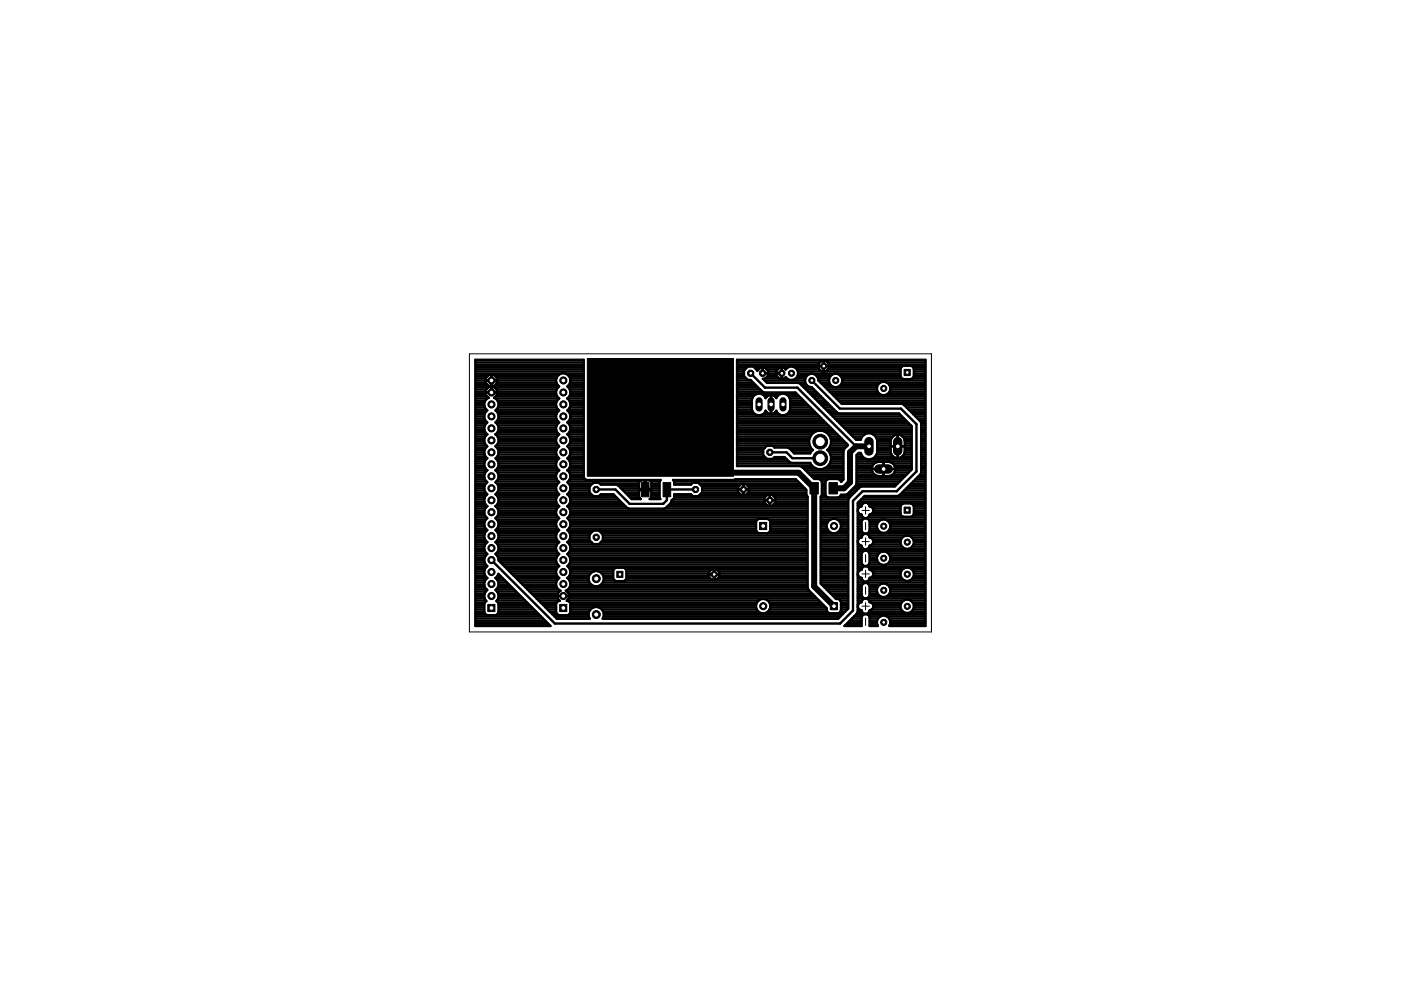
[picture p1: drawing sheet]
<svg xmlns="http://www.w3.org/2000/svg" width="297mm" height="210mm" viewBox="0 0 297 210" stroke-linecap="round" stroke-linejoin="round" font-family="sans-serif">
<path d="M124.5 76h31v25h-31zM135.7 93.8h6.7v6.7h-6.7zM136 102.3h1.6v3h-1.6zM140.6 102.3h1.6v3h-1.6zM171.7 102.3h1.8v2.4h-1.8zM175.8 102.3h1.7v2.4h-1.7zM118.7 128.1h1.5v1.6h-1.5z" fill="#000" stroke="#000" stroke-width=".21"/>
<path d="M182.8 108.2h1.5M182.8 114.8h1.5M183.5 107.4v1.6M183.5 110.7v1.6M183.5 114v1.6M183.5 117.6v1.6M182.8 121.7h1.5M182.8 128.5h1.5M183.5 120.9v1.5M183.5 124.5v1.5M183.5 127.8v1.5M183.5 131.1v1.5" fill="none" stroke="#000" stroke-width=".21"/>
<g fill="none" stroke="#000" stroke-width=".51">
<path d="M100.8 79.2h18.1M100.8 78.8h23M100.8 79.7h2.6M100.8 78.3h23M100.8 77.8h23M100.8 77.3h23M100.8 76.9h23M100.8 76.4h23M103.4 79.7a1.28 1.28 0 0 1 1.6 0M103.4 79.7l-.4 .5M104.2 79.4v3.8M104.2 79.7h.1"/>
<path d="M105 79.7a1.25 1.25 0 0 1 .3 1.5M105 79.7h13.2M119.9 79.2h3.9M120.6 79.7h3.2M156.3 79.2h1.4M156.3 78.8h1.4M156.3 79.7h1.4M156.3 78.3h1.7M156.3 77.8h2.2M156.3 77.3h17.2M156.3 76.9h17.5M156.3 76.4h39.9"/>
<path d="M157.7 79.7v-1.2l.9-.8h1.1l.9 .9 .6-.6h1l.7 .7v.9l-.7 .7h-.4l.8 .9M157.7 79.7l.9 .9h.5l2.5 2.5M159.2 79.1l3 3.1h6.9l12.4 12.4M159.8 77.8h7.5M160.3 78.3h.6M161.7 78.8h.1M161.7 79.1h1.2M161.7 78v1.2M161.7 78.3h.1M162.5 78.3h2.5M162.8 79.7h1.9M162.9 79.2h1.7"/>
<path d="M162.9 78.8h1.7M164.6 79.1h1.2M165.3 78h.9l.4 .3a1.45 1.45 0 0 1 2.1-.2 1.45 1.45 0 0 1 0 2.1 1.45 1.45 0 0 1-2.1-.2l-.4 .3h-.9l-.7-.7v-.9zM165.8 79.2h.1M165.8 78.8h.1M165.8 78v2.3M165.8 79.7h.1M165.8 78.3h.1M166.5 78.3h.1M168.3 77.8h5.2M168.9 78.3h4.8M169.1 79.7h1.9"/>
<path d="M169.2 78.8h5.2M169.2 79.2h21.7M171.8 79.2a1.45 1.45 0 0 0-1.1 1.5 1.45 1.45 0 0 0 1.1 1.4M172.4 79.2a1.37 1.37 0 0 1 1.1 1.4l5 5h12.7l.4 .2 3.6 3.6 .1 .3M173.1 79.7h3M173.5 77.6h2.3M173.5 77.3a1.17 1.17 0 0 0 1.1 1.5 1.17 1.17 0 0 0 1.2-1.5M173.8 76.9a1.12 1.12 0 0 1 1.7 0M173.8 76.9l-.3 .4M174.6 76.5v2.3M174.6 78.3h.1M174.6 77.8h.1"/>
<path d="M174.6 77.3h.1M174.6 76.9h.1M174.8 78.8h16.1M175.5 76.9l.3 .4M175.5 76.9h20.7M175.6 78.3h15.3M175.8 77.3h20.4M175.8 77.8h15.3M176.9 79.2a1.45 1.45 0 0 0-1.2 1.5 1.45 1.45 0 0 0 1.2 1.4M177.5 79.2a1.45 1.45 0 0 1 1.1 1.5 1.45 1.45 0 0 1-1.1 1.4M178.2 79.7h12.7M191 77.9l.5-.3h1.6l.3 .1 .4 .5v1.6l-.2 .3-.5 .3h-1.6l-.2-.1-.4-.5z"/>
<path d="M193.6 77.8h2.6M193.8 79.2h2.4M193.8 78.8h2.4M193.8 79.7h2.4M193.8 78.3h2.4M100.8 82.1h2.8M100.8 97.3h2.3M100.8 92.1h2.5M100.8 80.7h17.1M100.8 81.2h2.2M100.8 99.7h2.5M100.8 99.2h2.1"/>
<path d="M100.8 98.8h1.9M100.8 98.3h1.9M100.8 97.8h2M100.8 96.9h2.2M100.8 96.4h1.9M100.8 95.9h1.9M100.8 95.4h1.9M100.8 95h2.2M100.8 94.5h2.3M100.8 94h2M100.8 93.5h1.9M100.8 93h1.9"/>
<path d="M100.8 92.6h2.1M100.8 91.6h2.1M100.8 91.1h1.9M100.8 90.7h1.9M100.8 90.2h2M100.8 89.7h2.3M100.8 89.2h2.2M100.8 88.8h1.9M100.8 88.3h1.9M100.8 87.8h1.9M100.8 87.3h2.2M100.8 86.9h2.3"/>
<path d="M100.8 86.4h2M100.8 85.9h1.9M100.8 85.4h1.9M100.8 85h2.1M100.8 84.5h2.5M100.8 84h2.4M100.8 83.5h2.2M100.8 83.1h2.1M100.8 82.6h2.3M100.8 81.6h2.6M100.8 80.2h2.2M102.7 85.4v.6l.2 .6 .4 .4a1.55 1.55 0 0 0 0 2.6 1.55 1.55 0 0 0 0 2.5"/>
<path d="M102.7 98.7l.2 .6 .4 .4M102.9 83.2h2.6M103 80.2v1M103 81.2l.4 .4M103.3 92.1a1.55 1.55 0 0 0 0 2.5 1.55 1.55 0 0 0 0 2.6l-.4 .4-.2 .5v.6M103.3 99.7a1.55 1.55 0 0 0 0 2.6 1.54 1.54 0 0 0 0 2.5l-.4 .4-.2 .5v.7M103.4 81.6l.7 .3M104.1 82a1.26 1.26 0 0 0-1.2 1 1.26 1.26 0 0 0 .7 1.3l-.7 .6-.2 .5M104.1 81.9h.2M104.2 82.1h.1M104.2 81.2h.1M104.2 83.1h.1"/>
<path d="M104.2 82.6h.1M104.2 81.6h.1M104.2 80.2h.1M104.3 82a1.27 1.27 0 0 1 .9 2M104.8 82.1h13.6M105 81.6l-.7 .3M105 81.6h13.2M105.1 92.1a1.52 1.52 0 0 1 0 2.5 1.52 1.52 0 0 1 0 2.6l.4 .4 .2 .5v.6M105.1 99.7a1.52 1.52 0 0 1 0 2.6 1.51 1.51 0 0 1 0 2.5l.4 .4 .2 .5v.7M105.1 92.1h13.4M105.1 99.7h13.4M105.1 84.5h13.4"/>
<path d="M105.2 84l-.4 .3 .7 .6 .2 .5M105.2 84h12.9M105.2 97.3h13.2M105.2 94.5h13.2M105.2 89.7h13.2M105.2 86.9h13.2M105.3 82.6h12.7M105.3 81.2l-.3 .4M105.3 81.2h12.7M105.4 96.9h12.8M105.4 95h12.8M105.4 89.2h12.8"/>
<path d="M105.4 87.3h12.8M105.4 80.2h12.6M105.4 83.5h12.5M105.4 83.1h12.5M105.5 99.2h12.6M105.5 92.6h12.6M105.5 91.6h12.6M105.5 85h12.6M105.6 97.8h12.4M105.6 94h12.4M105.6 90.2h12.4M105.6 86.4h12.4"/>
<path d="M105.6 96.4h12.4M105.6 95.4h12.4M105.6 88.8h12.4M105.6 87.8h12.4M105.7 98.8h12.2M105.7 93h12.2M105.7 91.1h12.2M105.7 85.4h12.2M105.7 85.4v.6l-.2 .6-.4 .4a1.52 1.52 0 0 1 0 2.6 1.52 1.52 0 0 1 0 2.5M105.7 98.7l-.2 .6-.4 .4M105.7 98.3h12.2M105.7 95.9h12.2"/>
<path d="M105.7 93.5h12.2M105.7 90.7h12.2M105.7 88.3h12.2M105.7 85.9h12.2M117.9 85.4v.6l.2 .6 .5 .4a1.52 1.52 0 0 0 0 2.6 1.52 1.52 0 0 0 0 2.5 1.52 1.52 0 0 0 0 2.5 1.52 1.52 0 0 0 0 2.6 1.52 1.52 0 0 0 0 2.5 1.52 1.52 0 0 0 0 2.6 1.51 1.51 0 0 0 0 2.5 1.51 1.51 0 0 0 0 2.5 1.51 1.51 0 0 0 0 2.6 1.5 1.5 0 0 0 0 2.5 1.52 1.52 0 0 0 0 2.5M120.3 84.5a1.55 1.55 0 0 0 0-2.6 1.54 1.54 0 0 0 .3-2.2 1.54 1.54 0 0 0-2.3 0 1.54 1.54 0 0 0 .3 2.2 1.52 1.52 0 0 0 0 2.6l-.5 .4-.2 .5M120.3 92.1h3.5M120.3 92.1a1.55 1.55 0 0 1 0 2.5 1.55 1.55 0 0 1 0 2.6l.4 .4 .2 .5v.6M120.3 99.7a1.55 1.55 0 0 1 0 2.6 1.54 1.54 0 0 1 0 2.5l.4 .4 .2 .5v.7M120.3 84.5l.6 .9M120.3 99.7h3.5M120.3 84.5h3.5"/>
<path d="M120.4 86.9h3.4M120.5 82.1h3.3M120.5 97.3h3.3M120.5 94.5h3.3M120.5 89.7h3.3M120.6 96.9h3.2M120.6 95h3.2M120.6 89.2h3.2M120.6 87.3h3.2M120.6 81.6h3.2M120.7 99.2h3.1M120.7 92.6h3.1"/>
<path d="M120.7 91.6h3.1M120.7 85h3.1M120.7 84h3.1M120.8 97.8h3M120.8 94h3M120.8 90.2h3M120.8 86.4h3M120.8 82.6h3M120.9 81.2h2.9M120.9 96.4h2.9M120.9 95.4h2.9M120.9 88.8h2.9"/>
<path d="M120.9 87.8h2.9M120.9 80.2h2.9M120.9 85.4v.6l-.2 .6-.4 .4a1.55 1.55 0 0 1 0 2.6 1.55 1.55 0 0 1 0 2.5M120.9 80.7h2.9M120.9 98.7l-.6 1M120.9 98.8h2.9M120.9 98.3h2.9M120.9 95.9h2.9M120.9 93.5h2.9M120.9 93h2.9M120.9 91.1h2.9M120.9 90.7h2.9"/>
<path d="M120.9 88.3h2.9M120.9 85.9h2.9M120.9 85.4h2.9M120.9 83.5h2.9M120.9 83.1h2.9M156.3 82.1h4.4M156.3 97.3h10.5M156.3 92.1h15.8M156.3 80.7h2.9M156.3 81.2h3.4M156.3 98.8h15.9M156.3 98.3h15.5"/>
<path d="M156.3 97.8h10.9M156.3 96.9h5.9M156.3 96.4h5.5M156.3 95.9h5.5M156.3 95.4h5.5M156.3 95h5.9M156.3 94.5h15.4M156.3 94h15.3M156.3 93.5h15.3M156.3 93h15.3M156.3 92.6h15.5M156.3 91.6h16.4"/>
<path d="M156.3 91.1h20.3M156.3 90.7h19.8M156.3 90.2h19.3M156.3 89.7h18.8M156.3 89.2h18.4M156.3 88.8h17.9M156.3 88.3h17.4M156.3 87.8h3.8M156.3 87.3h3.3M156.3 86.9h3.1M156.3 86.4h3.1M156.3 85.9h3.1"/>
<path d="M156.3 85.4h3.1M156.3 85h3.1M156.3 84.5h3.2M156.3 84h3.4M156.3 83.5h4.2M156.3 83.1h5.3M156.3 82.6h4.8M156.3 81.6h3.9M156.3 80.2h1.9M161.3 82.8h.1M161.4 83.5h4.1M161.6 83.1l.4 .1h6.6l11.2 11.2-.8 .7-.2 .5v6.1l-.4 .4-.7-.5h-2.1l-.3 .1-.3 .5v2.7l.3 .5 .3 .1h2.1l.3-.1 .3-.5h2.4"/>
<path d="M161.8 87.8h3.4M162.1 84h.6M162.1 80.7h8.6M162.2 87.4a1.56 1.56 0 0 1-1.6 .6 1.56 1.56 0 0 1-1.2-1.2v-2.1a1.52 1.52 0 0 1 1.4-1.3 1.52 1.52 0 0 1 1.5 1 1.26 1.26 0 0 1 1.2-.7 1.26 1.26 0 0 1 1.1 .7 1.53 1.53 0 0 1 1.6-1 1.53 1.53 0 0 1 1.3 1.3v2.1l-.2 .6M162.2 87.3h.3M162.3 80.2h2.8M162.5 87.3a1.28 1.28 0 0 0 1.9 0M162.5 87.3l-.2-.2-.1 .3M162.6 81.2h8.2M163.2 95.9h3.6l1.2 1.3h5.9M163.5 83.7v4.1M163.5 85.7h.1"/>
<path d="M163.5 87.3h.1M163.5 86.9h.1M163.5 86.4h.1M163.5 85.9h.1M163.5 85.4h.1M163.5 85h.1M163.5 84.5h.1M163.5 84h.1M164.3 84h.5M164.4 87.3l.2-.2a1.53 1.53 0 0 0 1.3 1 1.53 1.53 0 0 0 1.4-.7M164.4 87.3h.3M165.8 80.2h.1"/>
<path d="M166.3 80.2h.5M166.5 83.5h2.5M166.8 87.8h6.4M167.1 95h4.8M167.2 84h2.2M167.3 87.3h5.5M167.4 84.5h2.5M167.5 86.9h4.8M167.5 86.4h4.3M167.5 85.9h3.8M167.5 85.4h3.4M167.5 85h2.9"/>
<path d="M167.7 95.4h4.6M168.2 95.9h3.7M168.7 80.2h2.1M169.2 81.2l.4 .1 11.9 11.9h1a1.78 1.78 0 0 1 1.8-1.4 1.78 1.78 0 0 1 1.7 1.5v2.7a1.79 1.79 0 0 1-1.7 1.4 1.79 1.79 0 0 1-1.8-1.4h-.4l-.5 .5v6l-.2 .5M169.9 81.6h1.1M170.3 99.2h2.6M170.4 82.1h1.7l5.4 5.4 .4 .2h12.7l2.7 2.7v9.1l-3.6 3.6h-7l-.4 .2-2.3 2.3-.2 .4v23l-2.1 2.2h-49.9a1.64 1.64 0 0 0-1.4-2.5 1.64 1.64 0 0 0-1.4 2.5h-6.9l-12.4-12.4-.2-.9-.4-.4a1.51 1.51 0 0 0 0-2.6M170.8 99.7h8M170.9 82.6h1.7M171.3 83.1h1.7M171.8 83.5h1.7M171.9 95a2.35 2.35 0 0 1 .6-3.3 2.35 2.35 0 0 1 3.2 .5 2.35 2.35 0 0 1-.3 3.2 2.33 2.33 0 0 1-.1 3.6 2.33 2.33 0 0 1-3.5-.9h-4l-.4-.1-1.1-1.1h-2.1l-.4 .4"/>
<path d="M171.9 95l.4 .4M172.1 80.7l6 5.9h12.9l3.3 3.3v10.1l-4.2 4.2h-7.2l-2.1 2v23.3l-2.7 2.7h-60.5l-13.4-13.5M172.3 84h1.7M172.3 95.4l-.5 .7h-3.4l-1.1-1.1-.3-.1h-2.8l-.4-.4h-1.2l-.8 .8v1.2l.8 .8M172.8 84.5h1.7M173.2 85h1.7M173.4 80.2h2.4M173.5 80.7h2.3M173.7 85.4h1.7M174 81.2h1.8M174.2 85.9h1.7M174.5 81.6h1.6"/>
<path d="M174.7 86.4h1.7M174.9 99.2h3.9M175 82.1h10.9M175 91.6h2M175.2 86.9h1.6M175.4 95.4h3.5M175.4 82.6h10.5M175.5 98.8h3.3M175.6 92.1h1.9M175.6 87.3h1.7M175.9 95h3.3M175.9 95.9h2.9"/>
<path d="M175.9 98.3h2.9M175.9 83.1h10.2M175.9 92.6h2.1M176 94.5h3.7M176.1 96.4h2.7M176.1 97.8h2.7M176.1 87.8h14.7M176.1 93h2.4M176.2 97.3h2.6M176.2 96.9h2.6M176.2 94h3.2M176.2 93.5h2.7"/>
<path d="M176.4 83.5h10.1M176.6 88.3h14.6M176.9 84h19.3M177.1 88.8h14.6M177.3 84.5h18.9M177.5 89.2h14.7M177.8 85h18.4M178 89.7h14.7M178.2 81.6h7.9M178.3 85.4h17.9M178.5 90.2h14.6M178.5 81.2h8.1"/>
<path d="M178.5 80.2h12.7M178.6 80.7h17.6M179 90.7h14.3M179.4 91.1h13.9M179.9 91.6h13.4M180.4 92.1h2.9M180.9 92.6h1.9M181.3 93h1.3M181.6 97.3h2.1M181.6 99.7h3.2M181.6 99.2h3.2M181.6 98.8h3.4"/>
<path d="M181.6 98.3h3.7M181.6 97.8h11.7M181.6 96.9h1.4M181.7 96.4h.9M184.7 97.3h8.6M184.8 99.4h5M185.1 92.1h8.2M185.4 98.3a1.52 1.52 0 0 0-.5 1.6 1.52 1.52 0 0 0 1.3 1h2.2a1.53 1.53 0 0 0 1.4-1 1.53 1.53 0 0 0-.5-1.6M185.4 98.3l.8-.4h2.2l.9 .4M185.5 96.9h3.9M185.7 92.6h3.6M185.8 96.4h3.2"/>
<path d="M185.9 93h3M185.9 82.1a1.45 1.45 0 0 0 1.4 1.7 1.45 1.45 0 0 0 1.5-1.7M185.9 82.1a1.45 1.45 0 0 1 1.4-1.2 1.45 1.45 0 0 1 1.5 1.2M186 95.9h2.8M186 95.4h2.8M186 95h2.8M186 94.5h2.8M186 94h2.8M186 93.5h2.8M187.3 97.9v3M187.3 99.7h.1M187.3 99.2h.1"/>
<path d="M187.3 98.8h.1M187.3 98.3h.1M188.1 81.2h8.1M188.2 83.5h8M188.6 81.6h7.6M188.6 83.1h7.6M188.8 82.1h7.4M188.8 82.6h7.4M188.8 94.6h3M188.8 93.5v2.3a1.51 1.51 0 0 0 1.5 1.3 1.51 1.51 0 0 0 1.5-1.3v-2.3M188.9 93l-.1 .5M189.3 98.3h4"/>
<path d="M189.7 98.8h3.6M189.8 99.7h3.3M189.8 99.2h3.5M190.2 92.1l-.8 .4-.5 .5M190.3 92.1v5M190.3 96.9h.1M190.3 96.4h.1M190.3 95.9h.1M190.3 95.4h.1M190.3 95h.1M190.3 94.5h.1M190.3 94h.1"/>
<path d="M190.3 93.5h.1M190.3 93h.1M190.3 92.6h.1M190.5 92.1l.8 .4 .4 .5M191.2 96.9h2.1M191.4 92.6h1.9M191.6 96.4h1.7M191.7 93l.1 .5M191.7 93h1.6M191.7 85.9h4.5M191.8 95.9h1.5M191.8 95.4h1.5"/>
<path d="M191.8 95h1.5M191.8 94.5h1.5M191.8 94h1.5M191.8 93.5h1.5M192.2 86.4h4M192.7 86.9h3.5M193.1 87.3h3.1M193.5 80.2h2.7M193.6 87.8h2.6M194.1 88.3h2.1M194.6 88.8h1.6M195.1 89.2h1.1"/>
<path d="M195.3 89.7v10.5M195.3 97.3h.9M195.3 92.1h.9M195.3 99.7h.9M195.3 99.2h.9M195.3 98.8h.9M195.3 98.3h.9M195.3 97.8h.9M195.3 96.9h.9M195.3 96.4h.9M195.3 95.9h.9M195.3 95.4h.9"/>
<path d="M195.3 95h.9M195.3 94.5h.9M195.3 94h.9M195.3 93.5h.9M195.3 93h.9M195.3 92.6h.9M195.3 91.6h.9M195.3 91.1h.9M195.3 90.7h.9M195.3 90.2h.9M195.3 89.7h.9M100.8 101.6h2"/>
<path d="M100.8 104h1.9M100.8 113.5h1.9M100.8 116.4h1.9M100.8 113.1h2M100.8 107.3h2.5M100.8 114h1.9M100.8 104.9h2.3M100.8 119.7h2.2M100.8 119.2h1.9M100.8 118.7h1.9M100.8 118.3h1.9M100.8 117.8h2.2"/>
<path d="M100.8 117.3h2.3M100.8 116.8h2M100.8 115.9h1.9M100.8 115.4h2.1M100.8 114.9h2.5M100.8 114.5h2.1M100.8 112.6h2.3M100.8 112.1h2.2M100.8 111.6h1.9M100.8 111.1h1.9M100.8 110.7h1.9M100.8 110.2h2.2"/>
<path d="M100.8 109.7h2.3M100.8 109.2h2M100.8 108.8h1.9M100.8 108.3h1.9M100.8 107.8h2.1M100.8 106.8h2.1M100.8 106.4h1.9M100.8 105.9h1.9M100.8 105.4h2M100.8 104.5h2.2M100.8 103.5h1.9M100.8 103h1.9"/>
<path d="M100.8 102.6h2.2M100.8 102.1h2.3M100.8 101.1h1.9M100.8 100.7h1.9M100.8 100.2h2.1M102.7 108.3v.6l.2 .6 .4 .4a1.52 1.52 0 0 0 0 2.5l-.4 .4-.2 .6v.6M102.7 114l.2 .5 .4 .4M102.7 106.4l.2 .5 .4 .4M103.3 114.9a1.55 1.55 0 0 0 0 2.6 1.55 1.55 0 0 0 0 2.5l-.4 .4-.2 .6v.6M103.3 107.3l-.4 .4-.2 .6M105.1 107.3l.4 .4 .2 .6M105.1 107.3h13.4"/>
<path d="M105.1 114.9h13.5M105.2 104.9h13.2M105.2 117.3h13.2M105.2 112.6h13.2M105.2 109.7h13.2M105.2 102.1h13.2M105.4 117.8h12.8M105.4 112.1h12.8M105.4 110.2h12.8M105.4 104.5h12.8M105.4 102.6h12.8M105.5 115.4h12.6"/>
<path d="M105.5 114.5h12.6M105.5 107.8h12.6M105.5 106.8h12.6M105.5 100.2h12.6M105.6 101.6h12.4M105.6 113.1h12.4M105.6 116.8h12.4M105.6 109.2h12.4M105.6 105.4h12.4M105.6 104h12.4M105.6 118.3h12.4M105.6 111.6h12.4"/>
<path d="M105.6 110.7h12.4M105.6 103h12.4M105.7 114h12.2M105.7 115.9h12.2M105.7 108.3h12.2M105.7 106.4h12.2M105.7 100.7h12.2M105.7 108.3v.6l-.2 .6-.4 .4a1.5 1.5 0 0 1 0 2.5l.4 .4 .2 .6v.6M105.7 106.4l-.2 .5-.4 .4M105.7 114l-.2 .5-.4 .4M105.7 113.5h12.2M105.7 116.4h12.2"/>
<path d="M105.7 118.7h12.2M105.7 111.1h12.2M105.7 108.8h12.2M105.7 105.9h12.2M105.7 103.5h12.2M105.7 101.1h12.2M106.1 119.2h11.9M106.6 119.7h11.6M118.6 114.9a1.52 1.52 0 0 0 0 2.6 1.52 1.52 0 0 0 0 2.5 1.52 1.52 0 0 0 0 2.6M120.3 107.3h12.3M120.3 114.9a1.55 1.55 0 0 1 0 2.6 1.55 1.55 0 0 1 0 2.5l.6 1v.6M120.3 107.3l.4 .4 .2 .6"/>
<path d="M120.3 114.9h5.1M120.5 104.9h5.1M120.5 117.3h50.7M120.5 112.6h5.3M120.5 109.7h50.7M120.5 102.1h15M120.6 119.7h50.6M120.6 117.8h50.6M120.6 112.1h39.7M120.6 110.2h40M120.6 104.5h4.5M120.6 102.6h5"/>
<path d="M120.7 115.4h50.5M120.7 114.5h4.3M120.7 107.8h12.5M120.7 106.8h11.4M120.7 100.2h3.1M120.8 101.6h3.3M120.8 113.1h4.5M120.8 116.8h50.4M120.8 109.2h50.4M120.8 105.4h9.9M120.9 104h4.1M120.9 119.2h50.3"/>
<path d="M120.9 118.3h50.3M120.9 111.6h39.4M120.9 110.7h39.4M120.9 103h4.2M120.9 113.5h4.1M120.9 116.4h50.3M120.9 114h4.1M120.9 108.3v.6l-.6 1a1.52 1.52 0 0 1 0 2.5l.6 1v.6M120.9 106.4l-.6 .9M120.9 114l-.2 .5-.4 .4M120.9 118.7h50.3M120.9 115.9h50.3"/>
<path d="M120.9 111.1h39.4M120.9 108.8h50.3M120.9 108.3h50.3M120.9 106.4h10.7M120.9 105.9h10.2M120.9 103.5h4.1M120.9 101.1h2.9M120.9 100.7h2.9M123.8 101.2v-24.9h-23v56.4h15.9l-11-11-.2 .5-.4 .4M123.8 101.2l.1 .2 .5 .4h15.7l-.3 .4v3.3l.2 .3h-2.2l.3-.4v-1.4M125 114.5v-1.2l.8-.8h1.2l.8 .8v1.2M125 114.5l.8 .9h1.2l.8-.9"/>
<path d="M126.4 103.8h4.1l3 3h7.1l.8-.8v-2.2h6.1M127 112.6h33.4M127.2 102.6h8.3M127.2 104.9h3M127.4 114.9h43.8M127.5 113.1h43.7M127.8 113.5h43.4M127.8 114h43.4M127.8 114.5h43.4M131.2 103h4.3M131.6 103.5h3.9M132.1 104h4.6v-2.2h-.8l-.3 .2-.1 1.7h2.6v-1.4l-.4-.5h-.8v2.2h2.9"/>
<path d="M132.6 104.5h2.9M133.1 104.9h2.4M133.5 105.4h2M135.5 104v1.4l.3 .4h-1.9l-2.9-2.9-.3-.1h-3.3l-.4-.4h-1.2l-.8 .8v1.2l.8 .8h1.2l.4-.4h2.6l2.9 2.9 .4 .1h7.5a3.9 3.9 0 0 0 1.6-1.5v-.3l.6-.5v-.7h3.5l.4 .4h1.2l.8-.8v-1.2l-.8-.8h-1.2l-.4 .4h-3.5v-.6l-.3-.4 26-.2 2.2 2.2v1.1l.3 .4v19.3l.2 .5 3.9 3.9 .1 .7M136.7 103.5h.2M136.7 103h.2M136.7 102.6h.2M136.7 102.1h.2M138 102.1h1.9M138.1 105.4h1.7M138.1 104.9h1.7M138.1 104.5h1.7"/>
<path d="M138.1 103.5h1.7M138.1 103h1.7M138.1 102.6h1.7M140.9 107.8h30.3M141.5 107.3h29.7M142 106.8h20.3M142.3 106.4h19.8M142.7 105.9h19.4M142.9 102.1h26.3M143 104.9h3.6M143 105.4h19.2M143 102.6h3.7"/>
<path d="M148.3 102.6h21.4M148.3 104.9h14.4M148.8 103h7.9M148.8 104.5h7.9M148.9 104h7.6M148.9 103.5h7.6M156.5 103.8h2.3M157.1 104.9l-.6-.6v-1l.6-.7h1l.7 .7v1l-.7 .6M157.6 104h.1M157.6 102.6v2.3M157.6 104.5h.1M157.6 103.5h.1"/>
<path d="M157.6 103h.1M158.6 103h11.6M158.6 104.5h12.3M158.8 104h12.1M158.8 103.5h11.8M160.9 113.1l-.5-.4-.1-.3v-1.8l.1-.3 .5-.3h1.8l.5 .3 .1 2.1-.1 .3-.5 .4M162.1 106.1h2.3M163 110.2h8.2M163.2 104.9h.1M163.2 104.9v2.3M163.2 106.8h.1M163.2 106.4h.1"/>
<path d="M163.2 105.9h.1M163.2 105.4h.1M163.3 112.6h7.9M163.3 112.1h7.9M163.3 111.6h7.9M163.3 111.1h7.9M163.3 110.7h7.9M163.7 104.9h7.3M164.1 106.8h7.1M164.2 105.4h7M164.4 106.4h6.8M164.4 105.9h6.8"/>
<path d="M171.3 100.2h7.5M171.7 100.7h7.1M172.2 101.1h6.6M173.8 101.6h1.7M174 113.5h5.8M174 116.4h5.8M174 113.1h5.8M174 107.3h5.8M174 114h5.8M174 119.7h5.8M174 119.2h5.8M174 118.7h5.8"/>
<path d="M174 118.3h5.8M174 117.8h5.8M174 117.3h5.8M174 116.8h5.8M174 115.9h5.8M174 115.4h5.8M174 114.9h5.8M174 114.5h5.8M174 112.6h1.7M174 112.1h1.4M174 111.6h1.3M174 111.1h1.3"/>
<path d="M174 110.7h1.5M174 110.2h2.1M174 109.7h5.8M174 109.2h5.8M174 108.8h5.8M174 108.3h5.8M174 107.8h5.8M174 106.8h5.8M174 106.4h5.8M174 105.9h5.9M174 105.4h1.5M174.2 104.9h.8"/>
<path d="M174.2 102.1h.8M174.3 104h.7M174.3 104.5h.7M174.3 103.5h.7M174.3 103h.7M174.3 102.6h.7M175.5 110.7a1.56 1.56 0 0 0 1 2.4M175.5 110.7a1.54 1.54 0 0 1 2.6 0M177.5 110.2h2.3M177.8 101.6h1M177.8 105.4h2.4M177.9 112.6h1.9"/>
<path d="M178.1 110.7a1.56 1.56 0 0 1-1 2.4M178.1 110.7h1.7M178.2 112.1h1.6M178.3 111.1h1.5M178.3 102.1h.1M178.3 111.6h1.5M180 104.5h1.1M180.4 104h1.2M180.9 103.5h1.2M181.4 103l-1.7 1.7-.5 .2M181.4 103h8.4M181.6 101.6h9.6"/>
<path d="M181.6 102.6h8.7M181.6 102.1h9.2M181.6 101.1h10.1M181.6 100.7h3.9M181.6 100.2h3.4M181.9 107.3l.8 .1a.86 .86 0 0 1 .8-.8 .86 .86 0 0 1 .9 .8l6.5-.1M181.9 113.5h.9M181.9 116.4h1.2M181.9 113.1h1.1M181.9 114h.6M181.9 119.7h1M181.9 119.2h.8"/>
<path d="M181.9 118.7h.8M181.9 118.3h.8M181.9 117.8h.8M181.9 117.3h.8M181.9 116.8h1.2M181.9 115.9h.8M181.9 115.4h.2M181.9 114.9h.1M181.9 114.5h.1M181.9 112.6h.8M181.9 112.1h.8M181.9 111.6h.8"/>
<path d="M181.9 111.1h.8M181.9 110.7h.8M181.9 110.2h1M181.9 109.7h1.1M181.9 109.2h.8M181.9 108.8h.2M181.9 108.3h.1M181.9 107.8h.1M181.9 106.8h1M181.9 108.4a.8 .8 0 0 0 .8 .7l.3 .6M182.1 106.4h14.1M182.6 107.4l-.4 .1-.3 .6"/>
<path d="M182.6 105.9h13.6M182.8 113.6l-.1 .4a.8 .8 0 0 0-.8 .7M183 116.9a.89 .89 0 0 1 1.4 .5v1.9a.88 .88 0 0 1-.9 .7 .88 .88 0 0 1-.8-.7v-1.9zM183 109.7l.3 .2M183 105.4h13.2M183.3 109.9l-.3 .1-.3 .6v1.9l.1 .3 .5 .4M183.3 109.9h.4M183.3 113.2h.4M183.3 113.2l-.5 .4M183.7 113.2a.84 .84 0 0 1 .7 .8 .92 .92 0 0 1 .8 .9 .92 .92 0 0 1-.8 .9 .93 .93 0 0 1-1 .7 .93 .93 0 0 1-.8-.8l-.6-.4-.1-.3M183.7 109.9l.3 .1 .4 .6v1.9l-.1 .3-.6 .4M183.9 116.4h12.3"/>
<path d="M184 116.8h12.2M184 113.1h12.2M184 109.7h12.2M184.1 106.8h7.2M184.2 119.7h2.7M184.2 110.2h2.8M184.2 113.5h12M184.3 117.3h2.1M184.3 115.9h7M184.3 112.6h2M184.4 109.2h6.6M184.4 119.2h1.8"/>
<path d="M184.4 118.7h1.6M184.4 118.3h1.5M184.4 117.8h1.6M184.4 112.1h1.6M184.4 111.6h1.5M184.4 111.1h1.6M184.4 110.7h1.8M184.5 107.4a.93 .93 0 0 1 .7 .9 .93 .93 0 0 1-.8 .9l-.1 .3-.6 .4M184.6 114h6.7M184.9 115.4h6.1M185 108.8h5.9M185.1 107.8h5.8"/>
<path d="M185.1 114.5h5.9M185.2 114.9h5.7M185.2 108.3h5.7M187.3 100.7h.1M187.3 100.2h.1M187.7 110.2h8.5M187.8 119.7h8.4M188.3 117.3h7.9M188.3 112.6h7.9M188.4 110.7h7.8M188.5 119.2h7.7M188.6 117.8h7.6"/>
<path d="M188.7 112.1h7.5M188.7 118.7h7.5M188.7 111.1h7.5M188.8 118.3h7.4M188.8 111.6h7.4M189.2 100.7h3M189.6 100.2h3.1M190.8 104.9h5.4M190.9 107.4l.1 1.9M190.9 107.4l.1-.3 .5-.4h1.6l.7 .7v1.6l-.4 .5-1.9 .1-.5-.3M191.2 104.5h5M191.7 104h4.5"/>
<path d="M192.1 113.6a1.43 1.43 0 0 0-1.2 1.4 1.43 1.43 0 0 0 1.2 1.4M192.2 103.5h4M192.6 113.6a1.43 1.43 0 0 1 1.2 1.4 1.43 1.43 0 0 1-1.2 1.4M192.7 103h3.5M193.1 102.6h3.1M193.4 114h2.8M193.4 106.8h2.8M193.4 115.9h2.8M193.6 102.1h2.6M193.7 114.5h2.5M193.7 109.2h2.5M193.7 115.4h2.5"/>
<path d="M193.7 107.3h2.5M193.8 114.9h2.4M193.8 108.8h2.4M193.8 108.3h2.4M193.8 107.8h2.4M194.1 101.6h2.1M194.6 101.1h1.6M195.1 100.7h1.1M195.3 100.2l-.1 .3-4.5 4.5-.4 .2h-7l-1.4 1.4v23.1l-.2 .3-2.7 2.7h3.7v-1.8l.3-.6 .3-.1a.89 .89 0 0 1-.6-.8 .8 .8 0 0 1-.8-.7M195.3 100.2h.9M100.8 130.2h2.1M100.8 122.6h2.5"/>
<path d="M100.8 126.4h1.9M100.8 120.6h2M100.8 132.6h15.7M100.8 132.1h15.3M100.8 131.6h14.8M100.8 131.1h14.3M100.8 130.7h13.9M100.8 129.7h1.9M100.8 129.2h1.9M100.8 128.8h1.9M100.8 128.3h1.9M100.8 127.8h2"/>
<path d="M100.8 127.3h2.2M100.8 126.9h1.9M100.8 125.9h1.9M100.8 125.4h2.2M100.8 124.9h2.3M100.8 124.5h2M100.8 124h1.9M100.8 123.5h1.9M100.8 123h2.1M100.8 122.1h2.1M100.8 121.6h1.9M100.8 121.1h1.9"/>
<path d="M100.8 120.2h2.3M102.7 121.6l.2 .6 .4 .4M103.3 122.6a1.55 1.55 0 0 0 0 2.5 1.52 1.52 0 0 0-.2 2.3l-.4 .6v1.8l.1 .3 .5 .3h1.8l.5-.3 .1-.3v-1.8l-.5-.6a1.47 1.47 0 0 0-.1-2.3 1.52 1.52 0 0 0 0-2.5M105.1 122.6h1.5M105.2 124.9h3.7M105.4 127.3h5.9M105.4 125.4h4M105.5 130.2h8.7M105.5 123h1.5M105.5 122.1h.6M105.6 124.5h2.9M105.6 127.8h6.2"/>
<path d="M105.6 126.9h5.2M105.6 125.9h4.3M105.7 123.5h1.8M105.7 126.4h4.7M105.7 129.7h8M105.7 129.2h7.5M105.7 128.8h7.1M105.7 128.3h6.6M105.7 124h2.3M107 120.2h11.4M107.5 120.6h10.5M108 121.1h9.9"/>
<path d="M108.5 121.6h9.4M108.9 122.1h9.2M109.4 122.6h9.2M109.9 123h8.2M110.4 123.5h7.5M110.8 124h7.1M111.3 124.5h6.7M111.8 124.9h6.6M112.3 125.4h6.3M112.8 125.9h5.4M113.2 126.4h59.5M113.7 126.9h4.5"/>
<path d="M114.2 127.3h4.4M114.7 127.8h3.3M115.1 128.3h2.8M115.6 128.8h2.3M116.1 129.2h1.8M116.6 129.7h1.3M117.1 130.2h1M117.5 130.7h7.3M118 131.1h7M118.3 126.9l.3 .4M118.3 125.9v1M118.6 122.6a1.52 1.52 0 0 0-.7 1.4 1.52 1.52 0 0 0 1 1.2l-.3 .2"/>
<path d="M118.6 127.3l.1 .1a.74 .74 0 0 0-.8 .6v1.8l.6 .6h1.8l.5-.3 .1-2.1a.7 .7 0 0 0-.7-.6v-.1M118.6 125.4l-.3 .5M119.4 126.4h.1M120.2 125.4l.4 .5M120.2 127.3h40.7M120.2 125.4h51.5M120.3 122.6h4.5M120.3 122.6a1.53 1.53 0 0 1-.3 2.6l.2 .2M120.5 124.9h50.8M120.5 120.2h50.7M120.6 125.9v1M120.6 126.9l-.4 .4"/>
<path d="M120.6 126.9h52.5M120.6 125.9h51.6M120.7 130.2h4.1M120.7 123h4.1M120.7 122.1h4.2M120.8 120.6h9.4M120.8 124.5h50.4M120.8 127.8h39.7M120.9 121.6l-.2 .6-.4 .4M120.9 129.7h4M120.9 129.2h4.3M120.9 128.8h5"/>
<path d="M120.9 128.3h39.4M120.9 124h4.5M120.9 123.5h4.1M120.9 121.6h4.3M120.9 121.1h5M124.8 123a1.64 1.64 0 0 1 1.6-2 1.64 1.64 0 0 1 1.6 2M124.8 123a1.64 1.64 0 0 0 1.6 1.3 1.64 1.64 0 0 0 1.6-1.3M126.9 128.8h33.4M126.9 121.1h3.1M127.4 124h43.8M127.6 129.2h32.9M127.6 121.6h2.4"/>
<path d="M127.8 131.1h50M127.8 123.5h43.4M127.9 129.7h32.9M127.9 122.1h2.1M128 130.7h50.2M128 123h2.3M128 130.2h50.7M128 122.6h2M130.1 120.7l.5-.3h1.6l.3 .1 .3 .5-.1 1.9-.5 .3-1.9-.1-.3-.5zM132.6 123h38.6M132.7 120.6h18.5M132.8 122.6h17.7"/>
<path d="M132.8 122.1h17.5M132.8 121.6h17.5M132.8 121.1h17.7M150.2 121.8h2.4M150.3 122.1a1.17 1.17 0 0 1 1.1-1.5 1.17 1.17 0 0 1 1.1 1.5M150.3 122.1l.2 .5M150.5 122.6a1.18 1.18 0 0 0 1.8 0M151.4 122.6h.1M151.4 120.6v2.4M151.4 122.1h.1M151.4 121.6h.1M151.4 121.1h.1"/>
<path d="M151.6 120.6h19.6M152.3 122.6h18.9M152.4 121.1h18.8M152.5 122.1h18.7M152.5 122.1l-.2 .5M152.5 121.6h18.7M162.8 127.3h10.8M162.8 129.7h12.6M163.2 129.2h12.1M163.2 127.8h10.9M163.3 128.8h11.7M163.3 128.3h11.3"/>
<path d="M174 122.6h5.8M174 120.6h5.8M174 123.5h5.8M174 123h5.8M174 122.1h5.8M174 121.6h5.8M174 121.1h5.8M174 120.2h5.8M174.2 124h5.6M174.7 124.5h5.1M175.2 124.9h4.6M175.4 129.7l.5 .3h1.8l.5-.3"/>
<path d="M175.7 125.4h4.1M176.1 125.9h3.7M176.6 126.4h3.2M177.1 126.9h2.7M178.2 127.3h1.6M178.2 127.3l-.5-.3h-.4l-3.3-3.3v-18.4l.3-.4-.1-3-.5-.3h-1.1l-2.5-2.6-.5-.2h-13.3v-22.5h39.9v56.4h-7.6a1.44 1.44 0 0 0-.5-2 1.44 1.44 0 0 0-2 .4M178.2 127.3v2.4M178.2 129.7h1M178.3 129.2h1.4M178.3 128.8h1.5M178.3 128.3h1.5M178.3 127.8h1.5"/>
<path d="M179.2 132.6h3.5M179.7 132.1h3M180.1 131.6h2.6M180.6 131.1h2.1M181.1 130.7h1.7M181.6 130.2h14.6M181.9 122.6l.8-.1a.86 .86 0 0 0 .8 .8 .86 .86 0 0 0 .9-.8l6.7 .1M181.9 126.4h.8M181.9 120.6h.8M181.9 129.7h.9M181.9 129.2h.3M181.9 128.8h.1"/>
<path d="M181.9 128.3h.1M181.9 127.8h.4M181.9 127.3h.9M181.9 126.9h1.4M181.9 125.9h.8M181.9 125.4h.8M181.9 124.9h.8M181.9 124.5h.8M181.9 124h.9M181.9 123.5h14.3M181.9 123h1M181.9 122.1h.1"/>
<path d="M181.9 121.6h.1M181.9 121.1h.2M181.9 120.2h1.1M181.9 121.9l.1 .3 .6 .3M183 120.2l-.3 .6a.8 .8 0 0 0-.8 .7M183 120.2a.97 .97 0 0 1 1.5 .6 .87 .87 0 0 1 .7 .9 .87 .87 0 0 1-.7 .8M183.3 126.9a.85 .85 0 0 0-.6 .8 .8 .8 0 0 0-.8 .7M183.3 126.9h.4M183.7 126.9a.84 .84 0 0 1 .7 .8l.4 .1M183.8 126.9h12.4M184 120.2h12.2M184.2 123h7.5"/>
<path d="M184.3 124a.87 .87 0 0 0-.9-.4 .87 .87 0 0 0-.7 .7v1.9l.3 .5 .3 .2M184.3 124l.1 .3v1.9l-.4 .5-.3 .2M184.3 124h2.2M184.3 127.3h7.3M184.3 130.7h2.5M184.3 129.7h7.2M184.3 126.4h2.3M184.4 120.6h7M184.4 132.6h1.7M184.4 132.1h1.5M184.4 131.6h1.5M184.4 131.1h1.8"/>
<path d="M184.4 125.9h1.7M184.4 125.4h1.5M184.4 124.9h1.5M184.4 124.5h1.7M184.8 127.8a.93 .93 0 0 1 .3 1 .93 .93 0 0 1-.7 .7l-.1 .3-.6 .4 .3 .1 .4 .6v1.8h1.7l-.2-1 .2-.6M184.8 127.8h6.3M184.8 129.2h6.3M185 121.1h6.1M185.1 122.1h5.8M185.1 128.3h5.8M185.1 128.8h5.8M185.2 121.6h5.7"/>
<path d="M185.9 125.4a1.44 1.44 0 0 0 1.4 1.2 1.44 1.44 0 0 0 1.5-1.2M186.5 124l-.4 .4-.2 1M186.5 124l.5-.3h.6l.6 .3M187.9 130.7h8.3M188.1 126.4h8.1M188.2 124l.6 .9v.5M188.2 124h8M188.5 131.1h7.7M188.6 125.9h7.6M188.6 124.5h7.6M188.6 132.6h7.6M188.7 131.6h7.5"/>
<path d="M188.8 132.1h7.4M188.8 125.4h7.4M188.8 124.9h7.4M190.9 122a1.44 1.44 0 0 1 1.7-1.6 1.44 1.44 0 0 1 .9 2.2 1.44 1.44 0 0 1-2.4 0M190.9 128.3a1.44 1.44 0 0 0 1.4 1.7 1.44 1.44 0 0 0 1.5-1.7M190.9 128.3a1.45 1.45 0 0 1 1.4-1.2 1.45 1.45 0 0 1 1.5 1.2M190.9 122l.2 .6M193 123h3.2M193 127.3h3.2M193.2 129.7h3M193.2 120.6h3M193.5 122.6h2.7"/>
<path d="M193.5 127.8h2.7M193.6 129.2h2.6M193.6 121.1h2.6M193.7 122.1h2.5M193.8 128.8h2.4M193.8 128.3h2.4M193.8 121.6h2.4"/>
<circle cx="163.2" cy="106.1" r="1.27"/>
<circle cx="187.3" cy="111.6" r="1.44"/>
<circle cx="187.3" cy="118.4" r="1.44"/>
<circle cx="161.8" cy="128.5" r="1.54"/>
</g>
<path d="M139.1 97.2h5.8l3.1 3h21.3l3.3 3.3v20.8l4.2 4.2M184.2 94.6h-2.7l-1.3 1.3v6.4l-1.3 1.2h-2.2" fill="none" stroke="#000" stroke-width="1.3"/>
<circle cx="119.4" cy="128.9" r=".51" fill="#fff" stroke="#000" stroke-width=".21"/>
<circle cx="119.4" cy="126.4" r=".76" fill="#000" stroke="#000" stroke-width=".21"/>
<circle cx="119.4" cy="126.4" r=".51" fill="#fff" stroke="#000" stroke-width=".21"/>
<circle cx="119.4" cy="123.8" r=".76" fill="#000" stroke="#000" stroke-width=".21"/>
<circle cx="119.4" cy="123.8" r=".51" fill="#fff" stroke="#000" stroke-width=".21"/>
<circle cx="119.4" cy="121.3" r=".76" fill="#000" stroke="#000" stroke-width=".21"/>
<circle cx="119.4" cy="121.3" r=".51" fill="#fff" stroke="#000" stroke-width=".21"/>
<circle cx="119.4" cy="118.7" r=".76" fill="#000" stroke="#000" stroke-width=".21"/>
<circle cx="119.4" cy="118.7" r=".51" fill="#fff" stroke="#000" stroke-width=".21"/>
<circle cx="119.4" cy="116.2" r=".76" fill="#000" stroke="#000" stroke-width=".21"/>
<circle cx="119.4" cy="116.2" r=".51" fill="#fff" stroke="#000" stroke-width=".21"/>
<circle cx="119.4" cy="113.7" r=".76" fill="#000" stroke="#000" stroke-width=".21"/>
<circle cx="119.4" cy="113.7" r=".51" fill="#fff" stroke="#000" stroke-width=".21"/>
<circle cx="119.4" cy="111.1" r=".76" fill="#000" stroke="#000" stroke-width=".21"/>
<circle cx="119.4" cy="111.1" r=".51" fill="#fff" stroke="#000" stroke-width=".21"/>
<circle cx="119.4" cy="108.6" r=".76" fill="#000" stroke="#000" stroke-width=".21"/>
<circle cx="119.4" cy="108.6" r=".51" fill="#fff" stroke="#000" stroke-width=".21"/>
<circle cx="119.4" cy="106.1" r=".76" fill="#000" stroke="#000" stroke-width=".21"/>
<circle cx="119.4" cy="106.1" r=".51" fill="#fff" stroke="#000" stroke-width=".21"/>
<circle cx="119.4" cy="103.5" r=".76" fill="#000" stroke="#000" stroke-width=".21"/>
<circle cx="119.4" cy="103.5" r=".51" fill="#fff" stroke="#000" stroke-width=".21"/>
<circle cx="119.4" cy="101" r=".76" fill="#000" stroke="#000" stroke-width=".21"/>
<circle cx="119.4" cy="101" r=".51" fill="#fff" stroke="#000" stroke-width=".21"/>
<circle cx="119.4" cy="98.4" r=".76" fill="#000" stroke="#000" stroke-width=".21"/>
<circle cx="119.4" cy="98.4" r=".51" fill="#fff" stroke="#000" stroke-width=".21"/>
<circle cx="119.4" cy="95.9" r=".76" fill="#000" stroke="#000" stroke-width=".21"/>
<circle cx="119.4" cy="95.9" r=".51" fill="#fff" stroke="#000" stroke-width=".21"/>
<circle cx="119.4" cy="93.4" r=".76" fill="#000" stroke="#000" stroke-width=".21"/>
<circle cx="119.4" cy="93.4" r=".51" fill="#fff" stroke="#000" stroke-width=".21"/>
<circle cx="119.4" cy="90.8" r=".76" fill="#000" stroke="#000" stroke-width=".21"/>
<circle cx="119.4" cy="90.8" r=".51" fill="#fff" stroke="#000" stroke-width=".21"/>
<circle cx="119.4" cy="88.3" r=".76" fill="#000" stroke="#000" stroke-width=".21"/>
<circle cx="119.4" cy="88.3" r=".51" fill="#fff" stroke="#000" stroke-width=".21"/>
<circle cx="119.4" cy="85.7" r=".76" fill="#000" stroke="#000" stroke-width=".21"/>
<circle cx="119.4" cy="85.7" r=".51" fill="#fff" stroke="#000" stroke-width=".21"/>
<circle cx="119.4" cy="83.2" r=".76" fill="#000" stroke="#000" stroke-width=".21"/>
<circle cx="119.4" cy="83.2" r=".51" fill="#fff" stroke="#000" stroke-width=".21"/>
<circle cx="119.4" cy="80.7" r=".76" fill="#000" stroke="#000" stroke-width=".21"/>
<circle cx="119.4" cy="80.7" r=".51" fill="#fff" stroke="#000" stroke-width=".21"/>
<path d="M103.4 128.1h1.5v1.6h-1.5z" fill="#000" stroke="#000" stroke-width=".21"/>
<circle cx="104.2" cy="128.9" r=".51" fill="#fff" stroke="#000" stroke-width=".21"/>
<circle cx="104.2" cy="126.4" r=".76" fill="#000" stroke="#000" stroke-width=".21"/>
<circle cx="104.2" cy="126.4" r=".51" fill="#fff" stroke="#000" stroke-width=".21"/>
<circle cx="104.2" cy="123.8" r=".76" fill="#000" stroke="#000" stroke-width=".21"/>
<circle cx="104.2" cy="123.8" r=".51" fill="#fff" stroke="#000" stroke-width=".21"/>
<circle cx="104.2" cy="121.3" r=".76" fill="#000" stroke="#000" stroke-width=".21"/>
<circle cx="104.2" cy="121.3" r=".51" fill="#fff" stroke="#000" stroke-width=".21"/>
<circle cx="104.2" cy="118.7" r=".76" fill="#000" stroke="#000" stroke-width=".21"/>
<circle cx="104.2" cy="118.7" r=".51" fill="#fff" stroke="#000" stroke-width=".21"/>
<circle cx="104.2" cy="116.2" r=".76" fill="#000" stroke="#000" stroke-width=".21"/>
<circle cx="104.2" cy="116.2" r=".51" fill="#fff" stroke="#000" stroke-width=".21"/>
<circle cx="104.2" cy="113.7" r=".76" fill="#000" stroke="#000" stroke-width=".21"/>
<circle cx="104.2" cy="113.7" r=".51" fill="#fff" stroke="#000" stroke-width=".21"/>
<circle cx="104.2" cy="111.1" r=".76" fill="#000" stroke="#000" stroke-width=".21"/>
<circle cx="104.2" cy="111.1" r=".51" fill="#fff" stroke="#000" stroke-width=".21"/>
<circle cx="104.2" cy="108.6" r=".76" fill="#000" stroke="#000" stroke-width=".21"/>
<circle cx="104.2" cy="108.6" r=".51" fill="#fff" stroke="#000" stroke-width=".21"/>
<circle cx="104.2" cy="106.1" r=".76" fill="#000" stroke="#000" stroke-width=".21"/>
<circle cx="104.2" cy="106.1" r=".51" fill="#fff" stroke="#000" stroke-width=".21"/>
<circle cx="104.2" cy="103.5" r=".76" fill="#000" stroke="#000" stroke-width=".21"/>
<circle cx="104.2" cy="103.5" r=".51" fill="#fff" stroke="#000" stroke-width=".21"/>
<circle cx="104.2" cy="101" r=".76" fill="#000" stroke="#000" stroke-width=".21"/>
<circle cx="104.2" cy="101" r=".51" fill="#fff" stroke="#000" stroke-width=".21"/>
<circle cx="104.2" cy="98.4" r=".76" fill="#000" stroke="#000" stroke-width=".21"/>
<circle cx="104.2" cy="98.4" r=".51" fill="#fff" stroke="#000" stroke-width=".21"/>
<circle cx="104.2" cy="95.9" r=".76" fill="#000" stroke="#000" stroke-width=".21"/>
<circle cx="104.2" cy="95.9" r=".51" fill="#fff" stroke="#000" stroke-width=".21"/>
<circle cx="104.2" cy="93.4" r=".76" fill="#000" stroke="#000" stroke-width=".21"/>
<circle cx="104.2" cy="93.4" r=".51" fill="#fff" stroke="#000" stroke-width=".21"/>
<circle cx="104.2" cy="90.8" r=".76" fill="#000" stroke="#000" stroke-width=".21"/>
<circle cx="104.2" cy="90.8" r=".51" fill="#fff" stroke="#000" stroke-width=".21"/>
<circle cx="104.2" cy="88.3" r=".76" fill="#000" stroke="#000" stroke-width=".21"/>
<circle cx="104.2" cy="88.3" r=".51" fill="#fff" stroke="#000" stroke-width=".21"/>
<circle cx="104.2" cy="85.7" r=".76" fill="#000" stroke="#000" stroke-width=".21"/>
<circle cx="104.2" cy="85.7" r=".51" fill="#fff" stroke="#000" stroke-width=".21"/>
<circle cx="104.2" cy="83.2" r=".76" fill="#000" stroke="#000" stroke-width=".21"/>
<circle cx="104.2" cy="83.2" r=".51" fill="#fff" stroke="#000" stroke-width=".21"/>
<circle cx="104.2" cy="80.7" r=".76" fill="#000" stroke="#000" stroke-width=".21"/>
<circle cx="104.2" cy="80.7" r=".51" fill="#fff" stroke="#000" stroke-width=".21"/>
<circle cx="159.2" cy="79.1" r=".71" fill="#000" stroke="#000" stroke-width=".21"/>
<circle cx="159.2" cy="79.1" r=".4" fill="#fff" stroke="#000" stroke-width=".21"/>
<circle cx="161.7" cy="79.1" r=".71" fill="#000" stroke="#000" stroke-width=".21"/>
<circle cx="161.7" cy="79.1" r=".4" fill="#fff" stroke="#000" stroke-width=".21"/>
<circle cx="165.8" cy="79.1" r=".71" fill="#000" stroke="#000" stroke-width=".21"/>
<circle cx="165.8" cy="79.1" r=".4" fill="#fff" stroke="#000" stroke-width=".21"/>
<circle cx="167.8" cy="79.1" r=".66" fill="#000" stroke="#000" stroke-width=".21"/>
<circle cx="167.8" cy="79.1" r=".4" fill="#fff" stroke="#000" stroke-width=".21"/>
<path d="M160.9 85v1.5" fill="none" stroke="#000" stroke-width="1.5"/>
<circle cx="161" cy="85.7" r=".51" fill="#fff" stroke="#000" stroke-width=".21"/>
<path d="M163.5 85v1.5" fill="none" stroke="#000" stroke-width="1.5"/>
<circle cx="163.5" cy="85.7" r=".51" fill="#fff" stroke="#000" stroke-width=".21"/>
<path d="M166 85v1.5" fill="none" stroke="#000" stroke-width="1.5"/>
<circle cx="166" cy="85.7" r=".51" fill="#fff" stroke="#000" stroke-width=".21"/>
<path d="M176 127.8h1.6v1.5h-1.6z" fill="#000" stroke="#000" stroke-width=".21"/>
<circle cx="176.8" cy="128.5" r=".51" fill="#fff" stroke="#000" stroke-width=".21"/>
<path d="M161 110.8h1.6v1.5h-1.6z" fill="#000" stroke="#000" stroke-width=".21"/>
<circle cx="161.8" cy="111.5" r=".51" fill="#fff" stroke="#000" stroke-width=".21"/>
<circle cx="176.8" cy="111.5" r=".76" fill="#000" stroke="#000" stroke-width=".21"/>
<circle cx="176.8" cy="111.5" r=".51" fill="#fff" stroke="#000" stroke-width=".21"/>
<circle cx="161.8" cy="128.5" r=".76" fill="#000" stroke="#000" stroke-width=".21"/>
<circle cx="161.8" cy="128.5" r=".51" fill="#fff" stroke="#000" stroke-width=".21"/>
<circle cx="177.2" cy="80.7" r=".66" fill="#000" stroke="#000" stroke-width=".21"/>
<circle cx="177.2" cy="80.7" r=".4" fill="#fff" stroke="#000" stroke-width=".21"/>
<circle cx="174.7" cy="77.6" r=".66" fill="#000" stroke="#000" stroke-width=".21"/>
<circle cx="174.7" cy="77.6" r=".4" fill="#fff" stroke="#000" stroke-width=".21"/>
<circle cx="172.1" cy="80.7" r=".66" fill="#000" stroke="#000" stroke-width=".21"/>
<circle cx="172.1" cy="80.7" r=".4" fill="#fff" stroke="#000" stroke-width=".21"/>
<circle cx="126.4" cy="113.9" r=".71" fill="#000" stroke="#000" stroke-width=".21"/>
<circle cx="126.4" cy="113.9" r=".4" fill="#fff" stroke="#000" stroke-width=".21"/>
<circle cx="126.4" cy="103.8" r=".71" fill="#000" stroke="#000" stroke-width=".21"/>
<circle cx="126.4" cy="103.8" r=".4" fill="#fff" stroke="#000" stroke-width=".21"/>
<circle cx="157.6" cy="103.8" r=".71" fill="#000" stroke="#000" stroke-width=".21"/>
<circle cx="157.6" cy="103.8" r=".4" fill="#fff" stroke="#000" stroke-width=".21"/>
<circle cx="147.5" cy="103.8" r=".71" fill="#000" stroke="#000" stroke-width=".21"/>
<circle cx="147.5" cy="103.8" r=".4" fill="#fff" stroke="#000" stroke-width=".21"/>
<circle cx="126.4" cy="130.3" r=".85" fill="#000" stroke="#000" stroke-width=".21"/>
<circle cx="126.4" cy="130.3" r=".55" fill="#fff" stroke="#000" stroke-width=".21"/>
<circle cx="126.4" cy="122.7" r=".85" fill="#000" stroke="#000" stroke-width=".21"/>
<circle cx="126.4" cy="122.7" r=".55" fill="#fff" stroke="#000" stroke-width=".21"/>
<path d="M184.2 93.6v2" fill="none" stroke="#000" stroke-width="2"/>
<circle cx="184.3" cy="94.6" r=".51" fill="#fff" stroke="#000" stroke-width=".21"/>
<path d="M190.3 93.6v2" fill="none" stroke="#000" stroke-width="2"/>
<circle cx="190.4" cy="94.6" r=".51" fill="#fff" stroke="#000" stroke-width=".21"/>
<path d="M186.3 99.4h2" fill="none" stroke="#000" stroke-width="2"/>
<circle cx="187.3" cy="99.4" r=".51" fill="#fff" stroke="#000" stroke-width=".21"/>
<path d="M191.7 107.5h1.3v1.3h-1.3z" fill="#000" stroke="#000" stroke-width=".21"/>
<circle cx="192.4" cy="108.2" r=".4" fill="#fff" stroke="#000" stroke-width=".21"/>
<circle cx="187.4" cy="111.6" r=".66" fill="#000" stroke="#000" stroke-width=".21"/>
<circle cx="187.4" cy="111.6" r=".4" fill="#fff" stroke="#000" stroke-width=".21"/>
<circle cx="192.4" cy="115" r=".66" fill="#000" stroke="#000" stroke-width=".21"/>
<circle cx="192.4" cy="115" r=".4" fill="#fff" stroke="#000" stroke-width=".21"/>
<circle cx="187.4" cy="118.4" r=".66" fill="#000" stroke="#000" stroke-width=".21"/>
<circle cx="187.4" cy="118.4" r=".4" fill="#fff" stroke="#000" stroke-width=".21"/>
<circle cx="192.4" cy="121.8" r=".66" fill="#000" stroke="#000" stroke-width=".21"/>
<circle cx="192.4" cy="121.8" r=".4" fill="#fff" stroke="#000" stroke-width=".21"/>
<circle cx="187.4" cy="125.2" r=".66" fill="#000" stroke="#000" stroke-width=".21"/>
<circle cx="187.4" cy="125.2" r=".4" fill="#fff" stroke="#000" stroke-width=".21"/>
<circle cx="192.4" cy="128.6" r=".66" fill="#000" stroke="#000" stroke-width=".21"/>
<circle cx="192.4" cy="128.6" r=".4" fill="#fff" stroke="#000" stroke-width=".21"/>
<circle cx="187.4" cy="132" r=".66" fill="#000" stroke="#000" stroke-width=".21"/>
<circle cx="187.4" cy="132" r=".4" fill="#fff" stroke="#000" stroke-width=".21"/>
<path d="M191.7 78.3h1.3v1.3h-1.3z" fill="#000" stroke="#000" stroke-width=".21"/>
<circle cx="192.4" cy="79" r=".4" fill="#fff" stroke="#000" stroke-width=".21"/>
<circle cx="187.4" cy="82.4" r=".66" fill="#000" stroke="#000" stroke-width=".21"/>
<circle cx="187.4" cy="82.4" r=".4" fill="#fff" stroke="#000" stroke-width=".21"/>
<circle cx="151.4" cy="121.8" r=".66" fill="#000" stroke="#000" stroke-width=".21"/>
<circle cx="151.4" cy="121.8" r=".4" fill="#fff" stroke="#000" stroke-width=".21"/>
<path d="M130.8 121.1h1.3v1.3h-1.3z" fill="#000" stroke="#000" stroke-width=".21"/>
<circle cx="131.4" cy="121.8" r=".4" fill="#fff" stroke="#000" stroke-width=".21"/>
<circle cx="173.9" cy="93.6" r="1.57" fill="#000" stroke="#000" stroke-width=".21"/>
<circle cx="173.9" cy="93.6" r="1.06" fill="#fff" stroke="#000" stroke-width=".21"/>
<circle cx="173.9" cy="97.2" r="1.57" fill="#000" stroke="#000" stroke-width=".21"/>
<circle cx="173.9" cy="97.2" r="1.06" fill="#fff" stroke="#000" stroke-width=".21"/>
<circle cx="163.2" cy="106.1" r=".71" fill="#000" stroke="#000" stroke-width=".21"/>
<circle cx="163.2" cy="106.1" r=".4" fill="#fff" stroke="#000" stroke-width=".21"/>
<circle cx="163.2" cy="95.9" r=".71" fill="#000" stroke="#000" stroke-width=".21"/>
<circle cx="163.2" cy="95.9" r=".4" fill="#fff" stroke="#000" stroke-width=".21"/>
<path d="M99.5 75h98v59h-98z" fill="none" stroke="#000" stroke-width=".21"/>
</svg>
